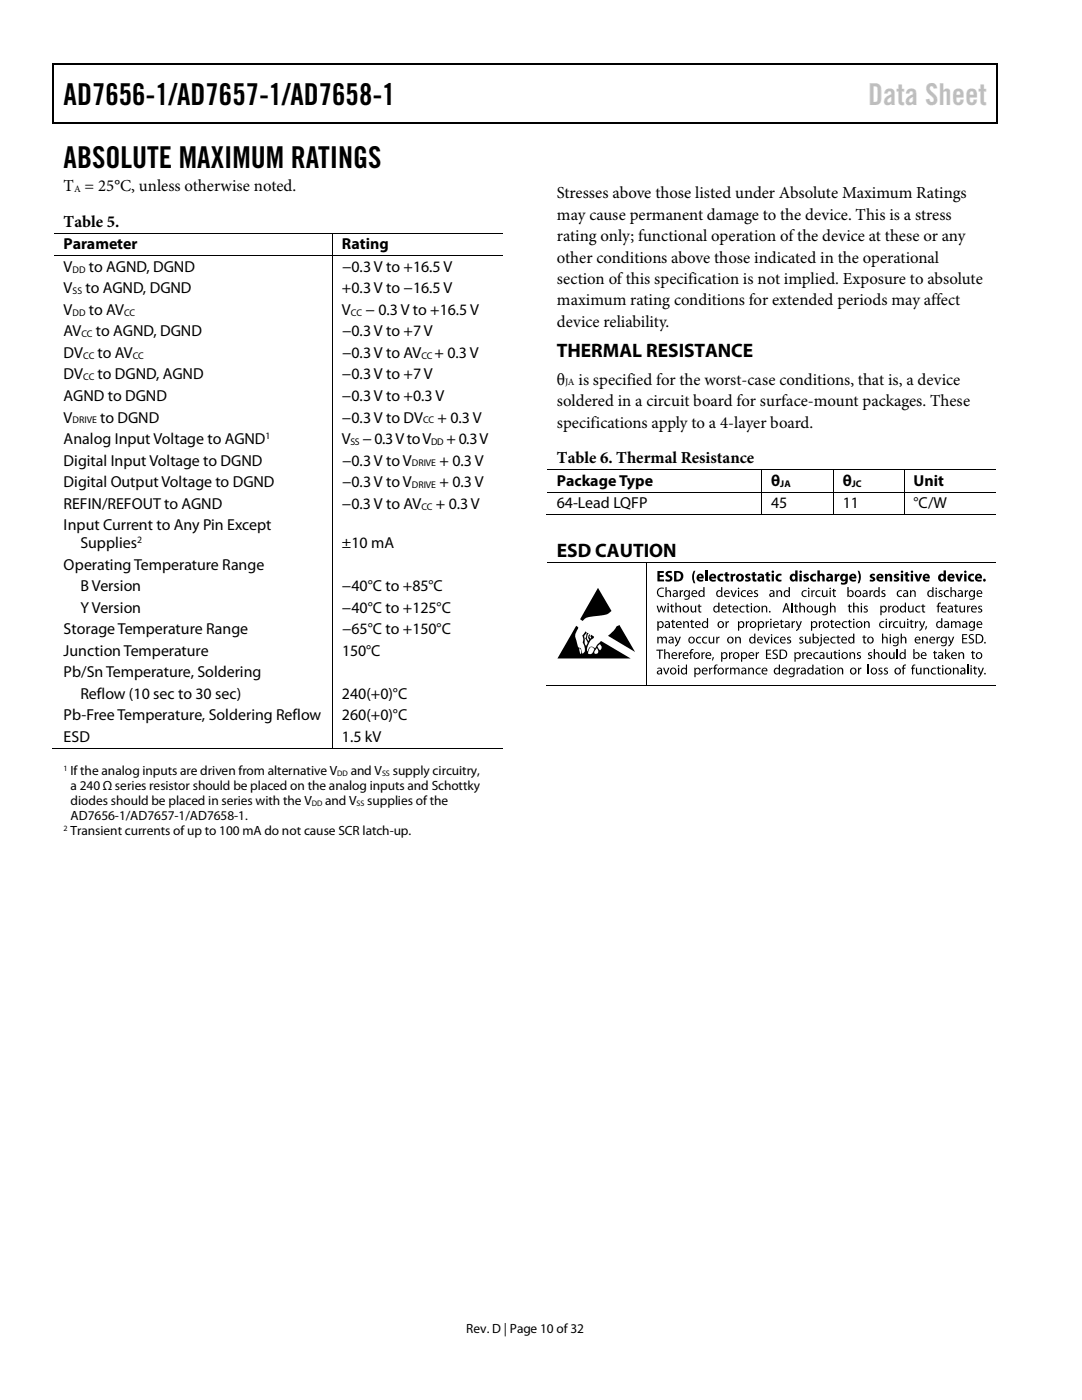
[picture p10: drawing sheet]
<svg xmlns="http://www.w3.org/2000/svg" width="216mm" height="279mm" viewBox="0 0 216 279" stroke-linecap="round" stroke-linejoin="round" font-family="sans-serif">
<defs><g id="words">
<g font-size="6">
<text x="12.7" y="20.9">AD7656-1/AD7657-1/AD7658-1</text>
<text x="12.7" y="33.6">ABSOLUTE MAXIMUM RATINGS</text>
</g>
<text font-size="6" fill="#c1c1c1" x="173.2" y="20.9">Data Sheet</text>
<g font-size="3.9">
<text x="111.1" y="71.3">THERMAL RESISTANCE</text>
<text x="111.1" y="111.3">ESD CAUTION</text>
</g>
<g font-size="3.3">
<text x="12.7" y="38.1">T = 25°C, unless otherwise noted.</text>
<text x="111.1" y="39.5">Stresses above those listed under Absolute Maximum Ratings</text>
<text x="12.7" y="45.2">Table 5.</text>
<text x="111.1" y="43.8">may cause permanent damage to the device. This is a stress</text>
<text x="111.1" y="48.1">rating only; functional operation of the device at these or any</text>
<text x="111.1" y="52.4">other conditions above those indicated in the operational</text>
<text x="111.1" y="56.7">section of this specification is not implied. Exposure to absolute</text>
<text x="111.1" y="61">maximum rating conditions for extended periods may affect</text>
<text x="111.1" y="65.2">device reliability.</text>
<text x="111.1" y="76.8">θ</text>
<text x="115.4" y="76.8">is specified for the worst-case conditions, that is, a device</text>
<text x="111.1" y="81.1">soldered in a circuit board for surface-mount packages. These</text>
<text x="111.1" y="85.3">specifications apply to a 4-layer board.</text>
<text x="111.1" y="92.4">Table 6. Thermal Resistance</text>
</g>
<g font-size="3.2">
<text x="12.7" y="49.8">Parameter</text>
<text x="68.2" y="49.8">Rating</text>
<text x="12.7" y="54.3">V</text>
<text x="12.7" y="58.5">V</text>
<text x="17.1" y="58.5">to AGND, DGND</text>
<text x="17.7" y="54.3">to AGND, DGND</text>
<text x="68.2" y="58.5">+0.3 V to −16.5 V</text>
<text x="68.2" y="54.3">−0.3 V to +16.5 V</text>
<text x="12.7" y="62.9">V</text>
<text x="17.7" y="62.9">to AV</text>
<text x="68.2" y="62.9">V</text>
<text x="72.9" y="62.9">− 0.3 V to +16.5 V</text>
<text x="12.7" y="67.1">AV</text>
<text x="12.7" y="71.5">DV</text>
<text x="19.1" y="67.1">to AGND, DGND</text>
<text x="19.5" y="71.5">to AV</text>
<text x="68.2" y="67.1">−0.3 V to +7 V</text>
<text x="68.2" y="71.5">−0.3 V to AV</text>
<text x="86.7" y="71.5">+ 0.3 V</text>
<text x="12.7" y="75.7">DV</text>
<text x="19.5" y="75.7">to DGND, AGND</text>
<text x="68.2" y="75.7">−0.3 V to +7 V</text>
<text x="12.7" y="80.1">AGND to DGND</text>
<text x="68.2" y="80.1">−0.3 V to +0.3 V</text>
<text x="12.7" y="84.3">V</text>
<text x="12.7" y="88.6">Analog Input Voltage to AGND</text>
<text x="20" y="84.3">to DGND</text>
<text x="68.2" y="88.6">V</text>
<text x="68.2" y="84.3">−0.3 V to DV</text>
<text x="72.3" y="88.6">− 0.3 V to V</text>
<text x="87.3" y="84.3">+ 0.3 V</text>
<text x="89.1" y="88.6">+ 0.3 V</text>
<text x="12.7" y="92.9">Digital Input Voltage to DGND</text>
<text x="68.2" y="92.9">−0.3 V to V</text>
<text x="87.7" y="92.9">+ 0.3 V</text>
<text x="12.7" y="97.2">Digital Output Voltage to DGND</text>
<text x="12.7" y="101.5">REFIN/REFOUT to AGND</text>
<text x="68.2" y="101.5">−0.3 V to AV</text>
<text x="68.2" y="97.2">−0.3 V to V</text>
<text x="87" y="101.5">+ 0.3 V</text>
<text x="87.7" y="97.2">+ 0.3 V</text>
<text x="111.1" y="97">Package Type</text>
<text x="111.1" y="101.5">64-Lead LQFP</text>
<text x="153.9" y="97">θ</text>
<text x="153.9" y="101.5">45</text>
<text x="168.1" y="97">θ</text>
<text x="168.2" y="101.5">11</text>
<text x="182.3" y="97">Unit</text>
<text x="182.3" y="101.5">°C/W</text>
<text x="12.7" y="105.8">Input Current to Any Pin Except</text>
<text x="12.7" y="113.7">Operating Temperature Range</text>
<text x="16" y="109.4">Supplies</text>
<text x="68.2" y="109.4">±10 mA</text>
<text x="16" y="118">B Version</text>
<text x="68.2" y="118">−40°C to +85°C</text>
<text x="16" y="122.3">Y Version</text>
<text x="68.2" y="122.3">−40°C to +125°C</text>
<text x="12.7" y="126.6">Storage Temperature Range</text>
<text x="12.7" y="130.9">Junction Temperature</text>
<text x="68.2" y="126.6">−65°C to +150°C</text>
<text x="68.2" y="130.9">150°C</text>
<text x="12.7" y="135.2">Pb/SnTemperature, Soldering</text>
<text x="12.7" y="143.8">Pb-Free Temperature, Soldering Reflow</text>
<text x="16" y="139.5">Reflow (10 sec to 30 sec)</text>
<text x="68.2" y="143.8">260(+0)°C</text>
<text x="68.2" y="139.5">240(+0)°C</text>
<text x="12.7" y="148.1">ESD</text>
<text x="68.2" y="148.1">1.5 kV</text>
</g>
<g font-size="2.7">
<text x="14.1" y="154.7">If the analog inputs are driven from alternative V</text>
<text x="70" y="154.7">and V</text>
<text x="78.4" y="154.7">supply circuitry,</text>
<text x="14.1" y="157.7">a 240 Ω series resistor should be placed on the analog inputs and Schottky</text>
<text x="14.1" y="160.7">diodes should be placed in series with the V</text>
<text x="64.9" y="160.7">and V</text>
<text x="73.3" y="160.7">supplies of the</text>
<text x="14.1" y="166.7">Transient currents of up to 100 mA do not cause SCR latch-up.</text>
<text x="14.1" y="163.7">AD7656-1/AD7657-1/AD7658-1.</text>
<text x="93" y="266">Rev. D | Page 10 of32</text>
</g>
<g font-size="1.9">
<text x="14.8" y="38.3">A</text>
<text x="14.5" y="54.4">DD</text>
<text x="14.5" y="58.7">SS</text>
<text x="14.5" y="63">DD</text>
<text x="24.8" y="63">CC</text>
<text x="70" y="63">CC</text>
<text x="16.3" y="67.3">CC</text>
<text x="16.6" y="71.6">CC</text>
<text x="26.5" y="71.6">CC</text>
<text x="84.1" y="71.6">CC</text>
<text x="16.6" y="75.9">CC</text>
<text x="112.8" y="76.9">JA</text>
<text x="14.5" y="84.5">DRIVE</text>
<text x="53" y="87.6">1</text>
<text x="69.9" y="88.8">SS</text>
<text x="84.4" y="84.5">CC</text>
<text x="86" y="88.8">DD</text>
<text x="82.2" y="93.1">DRIVE</text>
<text x="82.2" y="97.4">DRIVE</text>
<text x="84.1" y="101.7">CC</text>
<text x="155.7" y="97.2">JA</text>
<text x="170" y="97.2">JC</text>
<text x="27.3" y="108.4">2</text>
</g>
<g font-size="1.6">
<text x="12.7" y="153.8">1</text>
<text x="67.3" y="154.9">DD</text>
<text x="76.2" y="154.9">SS</text>
<text x="62.2" y="160.9">DD</text>
<text x="71.2" y="160.9">SS</text>
<text x="12.7" y="165.8">2</text>
</g>
</g></defs>
<g fill="#000">
<path d="M10.5 12.7h.3v1h-.3zM10.5 12.7h.3v.3h-.3zM133.3 12.7h.3v.3h-.3zM198.8 12.7h.2v1h-.2zM198.8 12.7h.2v.3h-.2zM10.5 24.4h.3v.2h-.3zM133.1 24.4h.2v.2h-.2zM198.8 24.4h.2v.2h-.2zM66.3 46.4h.1v.2h-.1zM66.3 51h.1v.1h-.1zM151.9 93.6h.2v.2h-.2zM151.9 98.2h.2v.1h-.2z"/>
<path d="M166.2 93.6h.2v.2h-.2zM166.2 98.2h.2v.1h-.2zM180.3 93.6h.2v.2h-.2zM180.3 98.2h.2v.1h-.2zM128.8 112.3h.2v.1h-.2zM131.2 114h1.3v.3h-.9v.5h.8v.4h-.8v.4h.9v.4h-1.3zM131.3 117.5l.7-.2h.5l-.1 .2a.76 .76 0 0 0-1.1 .7 .76 .76 0 0 0 1.1 .7l.1 .2a.97 .97 0 0 1-1.3-.3 .97 .97 0 0 1 .1-1.3zM132.8 117.2h.2v.8l.4-.2 .4 .2 .1 1.1h-.2l-.1-.9-.2-.2-.4 .3v.8h-.2zM133 114.1l.6-.2 .5 .1-.1 .4h-.7v.1l.1 .2a.72 .72 0 0 1 .8 .9 .72 .72 0 0 1-1.1 .5l-.3-.2v-.3l.7 .1 .2-.2-.1-.2a.69 .69 0 0 1-.7-.4 .69 .69 0 0 1 .1-.8zM135.6 117.8h.2v.3l.5-.3v.2l-.2 .1-.2 .2v.8h-.3zM138.4 113.9h.4a2.72 2.72 0 0 0 0 2.5 .71 .71 0 0 1-.7-.8v-.9zM140.7 113.8h.5v2.2h-.5z"/>
<path d="M143.3 114.7l.9-.2 .1 .1v.3a.44 .44 0 0 0-.7 .4 .44 .44 0 0 0 .7 .3v.4a.82 .82 0 0 1-1-.2 .82 .82 0 0 1 0-1.1zM144.7 114.3l.5-.2v.4h.3v.4h-.3v.7l.3 .1v.3h-.5l-.2-.2-.1-.9h-.2v-.4h.2zM145.8 114.5h.4v.3l.3-.3h.2v.4l-.3 .1-.1 .2v.8h-.5zM145.8 117.8h.2l.4 1.1 .4-1.1h.2l-.5 1.3h-.2zM148.8 114.6l.5-.1 .4 .1-.1 .3h-.4v.1a.56 .56 0 0 1 .6 .7 .56 .56 0 0 1-.9 .4l-.3-.1 .1-.4 .4 .1 .2-.1-.4-.3a.43 .43 0 0 1-.1-.7zM148 118l.5-.2h.4l-.1 .2a.51 .51 0 0 0-.7 .5 .51 .51 0 0 0 .7 .4l.1 .2a.71 .71 0 0 1-1-.2 .71 .71 0 0 1 .1-.9zM150.5 118l.4-.2 .3 .1v.1h-.5v.3l.2 .1a.4 .4 0 0 1 .4 .3 .4 .4 0 0 1-.2 .4h-.7l.1-.2h.5v-.3l-.2-.1a.4 .4 0 0 1-.3-.5zM150.1 114.3l.5-.2v.4h.3v.4h-.3l.1 .7 .2 .1v.3h-.5l-.2-.2-.1-.9h-.2v-.4h.2zM151.9 102.6h.2v.2h-.2zM152.9 114.3l.5-.2v.4h.3v.4h-.3v.7l.3 .1v.3h-.5l-.2-.2-.1-.9h-.2v-.4h.2zM154.9 117.8h.2v.2l.1-.1a.49 .49 0 0 1 .8 .1l.1 1.1h-.3v-.9l-.3-.2-.3 .2v.9h-.3zM155 114.7l.8-.2 .2 .1-.1 .3a.45 .45 0 0 0-.7 .4 .45 .45 0 0 0 .7 .3l.1 .4a.82 .82 0 0 1-1.1-.2 .82 .82 0 0 1 .1-1.1z"/>
<path d="M160.5 114.6l.4-.1 .5 .1-.1 .3h-.5v.1a.56 .56 0 0 1 .6 .7 .56 .56 0 0 1-.8 .4l-.3-.1 .1-.4 .4 .1 .2-.1-.5-.3a.43 .43 0 0 1 0-.7zM160.1 118l.5-.2h.4l-.1 .2a.51 .51 0 0 0-.7 .5 .51 .51 0 0 0 .7 .4l.1 .2a.7 .7 0 0 1-1-.2 .7 .7 0 0 1 .1-.9zM161.9 117.8h.2v.3l.5-.3v.2l-.3 .1-.2 .2v.8h-.2zM161.8 114.7l.9-.2 .2 .1-.1 .3a.45 .45 0 0 0-.7 .4 .45 .45 0 0 0 .7 .3l.1 .4a.82 .82 0 0 1-1.1-.2 .82 .82 0 0 1 0-1.1zM163.1 113.8h.5v.9a.55 .55 0 0 1 .7-.2 .55 .55 0 0 1 .3 .7v.8h-.5v-1l-.3-.1-.2 .2v.9h-.5zM162.9 118l.5-.2h.3v.2a.51 .51 0 0 0-.8 .5 .51 .51 0 0 0 .8 .4v.2a.7 .7 0 0 1-.9-.2 .7 .7 0 0 1 .1-.9zM164 117.8h.2l.1 1 .2 .2 .4-.3v-.9h.2v1.3h-.2v-.2l-.1 .1a.47 .47 0 0 1-.7-.1zM166.2 102.6h.2v.2h-.2zM166.2 117.6l.3-.1v.3h.3v.2h-.3v.9l.3 .1v.1h-.4l-.1-.2-.1-.9h-.2v-.2h.2zM166.6 114.5h.4v.3l.2-.3h.3v.4l-.3 .1-.2 .2v.8h-.4zM171.1 113.9a.71 .71 0 0 1 .6 .8v.9a.71 .71 0 0 1-.6 .8 2.72 2.72 0 0 0 0-2.5zM173.5 117.8h.2v.3l.5-.3v.2l-.3 .1-.1 .2-.1 .8h-.2z"/>
<path d="M173.7 114.6l.5-.1 .4 .1-.1 .3h-.5v.1a.53 .53 0 0 1 .7 .6 .53 .53 0 0 1-.7 .5l-.5-.1 .1-.4 .4 .1 .2-.1-.5-.3a.42 .42 0 0 1 0-.7zM175.9 118l.4-.2 .4 .1-.1 .1h-.4v.3l.2 .1a.41 .41 0 0 1 .3 .3 .41 .41 0 0 1-.2 .4h-.7l.1-.2h.5v-.3l-.2-.1a.39 .39 0 0 1-.3-.5zM176.6 114.5h.4v.2l.1-.1a.55 .55 0 0 1 .7 0 .55 .55 0 0 1 .2 .6v.8h-.5v-1l-.2-.1-.2 .2v.9h-.5zM178.5 114.6l.5-.1 .4 .1-.1 .3h-.5l.1 .1a.53 .53 0 0 1 .6 .6 .53 .53 0 0 1-.7 .5l-.5-.1 .1-.4 .4 .1 .2-.1-.5-.3a.42 .42 0 0 1 0-.7zM179.1 118l.6-.2h.3l-.1 .2a.51 .51 0 0 0-.7 .5 .51 .51 0 0 0 .7 .4l.1 .2a.7 .7 0 0 1-.9-.2 .7 .7 0 0 1 0-.9zM180.3 102.6h.2v.2h-.2zM180.7 114.3l.4-.2v.4h.4v.4h-.4l.1 .7 .2 .1v.3h-.5l-.2-.2v-.9h-.2v-.4h.2zM181.6 117.8h.2v.2l.1-.1a.48 .48 0 0 1 .7 .1l.1 1.1h-.2v-.9l-.3-.2-.4 .3v.8h-.2zM182.4 114.5h.5l.3 1.1 .3-1.1h.5l-.6 1.5h-.4zM187.3 118l.4-.2 .4 .1-.1 .1h-.4v.3l.2 .1a.41 .41 0 0 1 .3 .3 .41 .41 0 0 1-.2 .4h-.7l.1-.2h.5v-.3l-.2-.1a.39 .39 0 0 1-.3-.5zM188.5 118l.5-.2h.4l-.1 .2a.51 .51 0 0 0-.7 .5 .51 .51 0 0 0 .7 .4l.1 .2a.71 .71 0 0 1-1-.2 .71 .71 0 0 1 .1-.9zM189.7 117.2h.2v.8l.4-.2 .4 .2 .1 1.1h-.3v-.9l-.3-.2-.3 .3v.8h-.2z"/>
<path d="M190.6 114.5h.5l.3 1.1 .3-1.1h.5l-.6 1.5h-.5zM192.5 117.8h.2v.3l.5-.3v.2l-.4 .3v.8h-.3zM193.4 114.7l.2-.1 .6-.1 .2 .1-.1 .3a.44 .44 0 0 0-.7 .4 .44 .44 0 0 0 .7 .3l.1 .4a.82 .82 0 0 1-1.1-.2 .82 .82 0 0 1 .1-1.1zM119.3 117.4l2.7 4.5-.2 .2a3.7 3.7 0 0 1-2.7 .8l-.7 .1a2.23 2.23 0 0 0-2.1 .9l-.5-.3zM123 125.1l.6-.4 3.1 5.4-5.4-3.2 1.1-1zM128.8 136.7h.2v.2h-.2zM131.2 127.1h.2v.2l.2-.2h.4l.2 .2 .3-.2h.3l.3 .5v.8h-.3v-1l-.3-.2-.3 .3v.9h-.2v-1l-.3-.2-.3 .3v.9h-.2zM131 120.9h.3l.3 1.1 .3-1.1h.2l.3 1.1 .3-1.1h.3l-.5 1.3h-.2l-.3-1.1-.4 1.1h-.2zM131 129.6h1.3v.3h-.5v1.6h-.3v-1.6h-.5zM132.5 129.5h.3v.9l.4-.3 .4 .3 .1 1.1h-.3v-1l-.3-.2-.3 .3v.9h-.3zM132.3 133.3h.3l.3 1.1 .4-1.1h.3l-.5 1.3h-.3zM133.9 120.7l.2-.1v.3h.4v.2h-.4l.1 .9h.3l-.1 .2h-.3l-.2-.2v-.9h-.2v-.2h.2z"/>
<path d="M134.1 123.7h.3v.3h.3v.2h-.3v.9h.3l-.1 .2h-.3l-.2-.2v-.9h-.2v-.2h.2zM134.8 120.3h.2v.8l.4-.2 .4 .2 .1 1.1h-.3v-.9l-.3-.2-.3 .3v.8h-.2zM134.6 127.1h.3l.3 1 .4-1h.3l-.7 1.6-.5 .3v-.2l.4-.4zM135.4 130.2h.2v.2l.5-.3v.3h-.2l-.2 .3v.8h-.3zM136.3 124h.2l.1 .2v-.1a.49 .49 0 0 1 .8 .1l.1 1.1h-.3v-.9l-.3-.2-.3 .2v.9h-.3zM137.9 129.6h.5v.2h-.3l-.1 .1v.3h.3v.2h-.3v1.1h-.3v-1.1h-.2v-.2h.2zM137.9 123.7h.2v.3h.4v.2h-.4l.1 .9h.3v.2l-.2 .1a.35 .35 0 0 1-.4-.5v-.7h-.2v-.2h.2zM137.8 120.9h.2l.1 1 .2 .1 .4-.2v-.9h.2v1.3h-.2v-.2l-.1 .1a.47 .47 0 0 1-.7-.1zM139.4 120.7l.2-.1v.3h.4v.2h-.4v.9h.3l.1 .2h-.4l-.2-.2v-.9h-.2zM139 127.3l.6-.2h.3l-.1 .2a.51 .51 0 0 0-.7 .5 .51 .51 0 0 0 .8 .4v.2a.7 .7 0 0 1-.9-.2 .7 .7 0 0 1 0-.9zM140 130.2h.2v.2l.4-.3v.3l-.4 .3v.8h-.2zM140.3 127.3l.5-.2h.3v.2a.51 .51 0 0 0-.8 .4 .51 .51 0 0 0 .8 .5v.2a.71 .71 0 0 1-.9-.2 .71 .71 0 0 1 .1-.9z"/>
<path d="M141.5 133.3h.2v.2l.5-.3v.3h-.3l-.2 .3v.8h-.2zM142.2 131.2h.3l-.3 .6h-.2zM142.7 132.7h.5v.1l-.4 .1v.1l-.1 .3h.4v.1h-.3v1.2h-.3v-1.2h-.2v-.1h.2zM141.4 127.1h.2l.1 .9 .2 .2 .4-.2v-.9h.2v1.3h-.2v-.2l-.1 .1a.47 .47 0 0 1-.7-.1zM142.9 127.1h.2v.3l.5-.3v.2h-.3l-.1 .3v.8h-.3zM144.8 133.3h.2v.2l.2-.2 .2-.1v.3h-.2l-.2 .3v.8h-.2zM144.8 124h.2v.3l.4-.3v.2h-.2l-.2 .3v.8h-.2zM145.4 130.2h.3v.2l.4-.3v.3l-.4 .3v.8h-.2zM145.4 120.7l.2-.1v.3h.4v.2h-.4l.1 .9h.3v.2l-.2 .1a.35 .35 0 0 1-.4-.5v-.7h-.2v-.2h.2zM145.7 133.3h.2v.2l.2-.2h.4l.2 .2 .3-.2h.3l.3 .5v.8h-.3v-1l-.2-.2-.3 .2-.1 1h-.2v-1l-.3-.2-.3 .3v.9h-.2zM146.7 127.1h.2v.2l.1-.1a.5 .5 0 0 1 .8 .1v1.1h-.2v-.9l-.3-.3-.4 .3v.9h-.2zM147.7 121.1l.5-.2h.4l-.1 .2a.51 .51 0 0 0-.7 .5 .51 .51 0 0 0 .7 .4l.1 .2a.7 .7 0 0 1-.9-.2 .7 .7 0 0 1 0-.9z"/>
<path d="M148.8 124h.2v.3l.3-.3h.2v.2h-.2l-.2 .3v.8h-.3zM149 120.7l.2-.1v.3h.3v.2h-.3v.9h.3l-.1 .2h-.2l-.2-.2v-.9h-.3v-.2h.3zM149.3 133.3h.2v.2l.1-.1a.49 .49 0 0 1 .8 0v1.2h-.2v-1l-.3-.2-.3 .3-.1 .9h-.2zM150.8 130.2h.2v.2l.5-.3v.3h-.3l-.2 .3v.8h-.2zM150.9 133.4l.6-.2 .3 .1-.1 .2a.51 .51 0 0 0-.7 .4 .51 .51 0 0 0 .7 .5l.1 .1a.7 .7 0 0 1-.9-.1 .7 .7 0 0 1 0-1zM152 120.9h.2v.2l.1-.1a.48 .48 0 0 1 .7 .1l.1 1.1h-.2l-.1-.9-.2-.2-.4 .3v.8h-.2zM152.4 127.1h.2l.4 1.1 .4-1.1h.2l-.5 1.3h-.2zM152.8 124h.2v.3l.4-.3v.2h-.2l-.2 .3v.8h-.2zM153.5 122h.2v.2h-.2zM152.8 129.6h1v.2h-.7v.6h.7v.2h-.7v.7h.8v.2h-1.1zM154.2 129.9a.8 .8 0 0 1 1-.2l-.1 .2h-.6a.27 .27 0 0 0-.1 .2 .27 .27 0 0 0 .1 .3 .64 .64 0 0 1 .7 .8 .64 .64 0 0 1-1.1 .2l.1-.2a.39 .39 0 0 0 .6 .1 .39 .39 0 0 0-.2-.6 .54 .54 0 0 1-.4-.8zM154.6 127.3l.5-.2h.3v.2a.51 .51 0 0 0-.8 .4 .51 .51 0 0 0 .8 .5v.2a.7 .7 0 0 1-.9-.2 .7 .7 0 0 1 .1-.9z"/>
<path d="M155.8 123.7h.2v.3h.4v.2h-.4l.1 .9h.2v.2h-.3l-.2-.2v-.9h-.2v-.2h.2zM157.1 127.2l.4-.1h.3v.2h-.5v.2l.2 .1a.4 .4 0 0 1 .4 .4 .4 .4 0 0 1-.3 .4l-.6-.1 .1-.1h.5v-.3l-.2-.1a.4 .4 0 0 1-.3-.6zM157.9 120.3h.3v1.9h-.3zM158 124h.2v.3l.4-.3v.2h-.2l-.2 .3v.8h-.2zM158.7 120.7l.2-.1v.3h.3v.2h-.3v.9h.3v.2h-.3l-.2-.2v-.9h-.3v-.2h.3zM158.9 133.3h.2l.1 .2 .2-.2 .2-.1v.3h-.2l-.2 .3v.8h-.2zM158.8 124h.2l.4 1.1 .4-1.1h.2l-.7 1.6-.4 .3-.1-.2a.45 .45 0 0 0 .5-.5zM159.5 120.3h.3v.8l.4-.2 .4 .2v1.1h-.2v-.9l-.3-.2-.3 .2v.9h-.3zM159.5 127.2l.4-.1h.4l-.1 .2h-.4v.2l.2 .1a.41 .41 0 0 1 .3 .4 .41 .41 0 0 1-.2 .4l-.6-.1v-.1h.5v-.3l-.2-.1a.4 .4 0 0 1-.3-.6zM160.1 130.2h.2v.2l.4-.3v.3h-.2l-.2 .3v.8h-.2zM160.6 127.1h.3v.9l.3 .2 .3-.2v-.9h.3v1.3h-.3v-.2l-.1 .1a.47 .47 0 0 1-.7-.1zM162.4 130.3l.6-.2 .3 .1-.1 .2a.51 .51 0 0 0-.7 .5 .51 .51 0 0 0 .8 .4v.2a.71 .71 0 0 1-.9-.2 .71 .71 0 0 1 0-1z"/>
<path d="M163.4 124h.2v.3l.4-.3v.2h-.2l-.2 .3v.8h-.2zM162.5 120.9h.3v1l.3 .1 .3-.2v-.9h.3v1.3h-.2l-.1-.2-.1 .1a.47 .47 0 0 1-.7-.1zM164.1 133h.2v.3h.4v.1h-.4l.1 1h.3l-.1 .2h-.3l-.2-.2v-1h-.2v-.1h.2zM165.6 120.3h.2v.8l.5-.2 .4 .2v1.1h-.2v-.9l-.3-.2-.3 .3-.1 .8h-.2zM164.9 130.2h.2l.1 .9 .2 .2 .4-.2v-.9h.2v1.3h-.2v-.2l-.1 .1a.47 .47 0 0 1-.7-.1zM165.8 123.7h.3v.3h.3v.2h-.3v.9h.3v.2l-.2 .1a.35 .35 0 0 1-.4-.5v-.7h-.2v-.2h.2zM165.9 127.3l.5-.2h.3v.2a.51 .51 0 0 0-.8 .5 .51 .51 0 0 0 .8 .4v.2a.71 .71 0 0 1-.9-.2 .71 .71 0 0 1 .1-.9zM166.5 129.9h.2v.3h.4v.2h-.4l.1 .9h.2l.1 .2h-.4l-.2-.2v-.9h-.2zM167.1 133.3h.2v.2l.1-.1a.5 .5 0 0 1 .8 0l.1 1.2h-.3v-1l-.3-.2-.3 .3v.9h-.3zM167.1 126.8h.2v.3h.4v.2h-.4l.1 .9h.3l-.1 .2h-.3l-.2-.2v-.9h-.2v-.2h.2zM168.2 124.2l.5-.2h.3v.2a.51 .51 0 0 0-.8 .5 .51 .51 0 0 0 .8 .4v.2a.7 .7 0 0 1-.9-.2 .7 .7 0 0 1 .1-.9zM169.5 130.2h.2v.2l.1-.1a.48 .48 0 0 1 .8 .1v1.1h-.2v-1l-.3-.2-.3 .3-.1 .9h-.2z"/>
<path d="M169.4 120.7l.2-.1v.3h.4v.2h-.4v.9h.3v.2h-.3l-.2-.2v-.9h-.2zM169.4 123.7h.2v.3h.4v.2h-.4l.1 .9h.2v.2h-.3l-.2-.2v-.9h-.2v-.2h.2zM170.2 120.3h.3v.8l.4-.2 .4 .2 .1 1.1h-.3v-.9l-.3-.2-.3 .2v.9h-.3zM171 130.3l.4-.2 .4 .1-.1 .2h-.4v.2l.2 .1a.4 .4 0 0 1 .3 .4 .4 .4 0 0 1-.2 .4l-.7-.1 .1-.1h.3l.3-.1-.6-.5zM171.2 133.3h.2v.2l.5-.3v.3h-.3l-.1 .3-.1 .8h-.2zM172.4 121.1l.4-.2 .3 .1v.1h-.5v.3h.2a.41 .41 0 0 1 .4 .4 .41 .41 0 0 1-.3 .4h-.6l.1-.2h.5v-.3l-.2-.1a.4 .4 0 0 1-.3-.5zM172.4 124h.2v.2l.1-.1a.5 .5 0 0 1 .8 .1v1.1h-.2v-.9l-.3-.2-.4 .3v.8h-.2zM172.3 126.8h.2v.3h.4v.2h-.4l.1 .9h.2v.2h-.3l-.2-.2v-.9h-.2v-.2h.2zM173.2 132.6h.2v2h-.2zM173.3 130.3l.4-.2 .3 .1-.1 .2h-.4v.2l.2 .1a.4 .4 0 0 1 .3 .4 .4 .4 0 0 1-.2 .4l-.6-.1v-.1h.3l.3-.1-.6-.5zM174.3 129.5h.3v.9l.4-.3 .4 .3 .1 1.1h-.3v-1l-.3-.2-.3 .3v.9h-.3zM175.3 133.4l.4-.2 .4 .1-.1 .2h-.4v.2l.2 .1a.4 .4 0 0 1 .3 .3 .4 .4 0 0 1-.2 .5l-.7-.1 .1-.1h.5v-.3l-.2-.1a.4 .4 0 0 1-.3-.6z"/>
<path d="M176 126.4h.2v.9l.5-.2 .4 .2v1.1h-.2v-.9l-.3-.3-.3 .3-.1 .9h-.2zM176.4 133.4l.4-.2 .4 .1-.1 .2h-.4v.2l.2 .1a.41 .41 0 0 1 .3 .4 .41 .41 0 0 1-.2 .4l-.7-.1 .1-.1h.5v-.3l-.2-.1a.4 .4 0 0 1-.3-.6zM175.6 124.2l.5-.2h.3v.2a.51 .51 0 0 0-.7 .5 .51 .51 0 0 0 .7 .4v.2a.7 .7 0 0 1-.9-.2 .7 .7 0 0 1 .1-.9zM177.2 120.9h.2l.1 .3 .4-.3v.2h-.2l-.2 .4v.7h-.3zM177.4 124h.2v.3l.2-.3h.2v.2h-.2l-.2 .3v.8h-.2zM177.4 130.2h.2l.1 .9 .2 .2 .4-.2v-.9h.2v1.3h-.2v-.2l-.1 .1a.47 .47 0 0 1-.8-.1zM178.9 129.5h.3v2h-.3zM178.4 124.2l.5-.2h.3v.2a.51 .51 0 0 0-.8 .5 .51 .51 0 0 0 .8 .4v.2a.7 .7 0 0 1-.9-.2 .7 .7 0 0 1 .1-.9zM179.7 126.4h.3v.9l.4-.2 .4 .2 .1 1.1h-.3v-.9l-.3-.3-.3 .3v.9h-.3zM180.3 132.7h.5v.1l-.3 .1-.1 .1-.1 .3h.4v.1h-.4v1.2h-.2v-1.2h-.2v-.1h.2zM179.5 124h.2l.1 .9 .2 .2 .3-.2 .1-.9h.2v1.3h-.2v-.2l-.1 .1a.47 .47 0 0 1-.7-.1zM181.7 123.7h.2v.3h.4v.2h-.4l.1 .9h.3v.2h-.4l-.2-.2v-.9h-.2z"/>
<path d="M182.1 132.7h.6l-.1 .1-.3 .1-.1 .1v.3h.3v.1h-.3v1.2h-.2v-1.2h-.2v-.1h.2zM181.2 120.9h.2l.1 1 .2 .1 .4-.2v-.9h.2v1.3h-.2v-.2l-.1 .1a.46 .46 0 0 1-.7-.1zM182.6 124h.2v.3l.4-.3v.2h-.2l-.2 .3v.8h-.2zM183.4 124h.2l.4 1.1 .4-1.1h.2l-.7 1.6-.4 .3-.1-.2a.45 .45 0 0 0 .5-.5zM182.8 121.1l.5-.2h.4l-.1 .2a.51 .51 0 0 0-.8 .5 .51 .51 0 0 0 .8 .4l.1 .2a.71 .71 0 0 1-1-.2 .71 .71 0 0 1 .1-.9zM182.8 133.3h.2v.9l.3 .2 .3-.3v-.8h.3v1.3h-.2v-.2l-.1 .1a.46 .46 0 0 1-.8-.1zM184 127.1h.2v.2l.1-.1a.49 .49 0 0 1 .7 .1l.1 1.1h-.2l-.1-.9-.2-.3-.4 .3v.9h-.2zM184 120.7l.3-.1v.3h.3v.2h-.3v.9h.3v.2l-.2 .1a.35 .35 0 0 1-.4-.5v-.7h-.2v-.2h.2zM184.3 133.3h.2v.2l.1-.1a.48 .48 0 0 1 .7 0l.1 1.2h-.2l-.1-1-.2-.2-.4 .3v.9h-.2zM184.7 125h.3l-.3 .6-.1 .1zM186.4 129.9h.2v.3h.4v.2h-.4l.1 .9h.2l.1 .2h-.4l-.2-.2v-.9h-.2zM185.9 133.4l.5-.2 .4 .1-.1 .2a.51 .51 0 0 0-.8 .5 .51 .51 0 0 0 .8 .4l.1 .1a.71 .71 0 0 1-1-.1 .71 .71 0 0 1 .1-1z"/>
<path d="M186.9 127.1h.2v.3l.5-.3v.2h-.3l-.1 .3-.1 .8h-.2zM187.2 120.4l.6-.1-.1 .2h-.3v.1l-.1 .3h.3v.2h-.3v1.1h-.2v-1.1h-.2v-.2h.2zM187.1 133h.3v.3h.3v.1h-.3v1h.3v.2h-.2a.35 .35 0 0 1-.4-.4v-.8h-.2v-.1h.2zM188.6 129.5h.2v1.3l.5-.6h.3l-.5 .5 .6 .8h-.3l-.5-.6-.1 .1v.5h-.2zM189.1 127.1h.3l.4 1 .3-1h.3l-.5 1.3-.6 .6-.1-.2 .5-.4zM189.8 124h.2v.2l.2-.2h.4l.2 .2 .3-.2h.3l.3 .5v.8h-.3v-1l-.3-.1-.3 .2v.9h-.2v-1l-.3-.1-.3 .3v.8h-.2zM190.1 133.3h.3v.2l.1-.1a.48 .48 0 0 1 .7 0l.1 1.2h-.2l-.1-1-.3-.2-.3 .3v.9h-.3zM190.6 120.7l.2-.1v.3h.4v.2h-.4l.1 .9h.3v.2h-.4l-.2-.2v-.9h-.2v-.2h.2zM191.2 130.2h.2l.1 .2 .1-.1a.5 .5 0 0 1 .7 .1l.1 1.1h-.3v-1l-.3-.2-.3 .3v.9h-.3zM191.4 120.9h.3v1l.3 .1 .3-.2v-.9h.3v1.3h-.2l-.1-.2v.1a.47 .47 0 0 1-.8-.1zM192 126.6h1v.1h-.8v.7h.7v.1h-.7v.7h.8v.2h-1zM192.9 120.9h.3v.3l.4-.3v.2h-.2l-.2 .4v.7h-.2z"/>
<path d="M193 132.6h.3v2h-.3zM193.4 126.8a.77 .77 0 0 1 .9-.2l-.1 .2-.3-.1-.3 .2 .1 .4a.64 .64 0 0 1 .6 .8 .64 .64 0 0 1-1 .2v-.2a.39 .39 0 0 0 .7 .1 .39 .39 0 0 0-.2-.6 .53 .53 0 0 1-.4-.8zM194 129.9h.2v.3h.3v.2h-.3v.9h.3l-.1 .2h-.2l-.2-.2v-.9h-.3v-.2h.3zM194.4 133h.2v.3h.4v.1h-.4v1h.3v.2h-.3l-.2-.2v-1h-.2v-.1h.2zM195.2 121.1l.4-.2 .4 .1-.1 .1h-.4v.3h.2a.4 .4 0 0 1 .3 .4 .4 .4 0 0 1-.2 .4h-.7l.1-.2 .3 .1 .3-.2-.6-.5zM195.1 133.3h.2l.4 1 .4-1h.2l-.5 1.3-.6 .6-.1-.2 .5-.5zM196.4 128.1h.3v.3h-.3zM196.4 134.3h.3v.3h-.3zM66.3 149.3h.1v.1h-.1z"/>
<path d="M134.5 114a1.51 1.51 0 0 1 1.8 .6 1.24 1.24 0 0 1-1.7 1.5l-.1-.1zM135 114.3v1.4a.71 .71 0 0 0 .9-.7 .71 .71 0 0 0-.9-.7z"/>
<path d="M134.3 117.9l.1-.1a.57 .57 0 0 1 .8 .5l.1 .8h-.3v-.1a.43 .43 0 0 1-.6 .1 .43 .43 0 0 1 0-.7l.6-.1v-.2a.41 .41 0 0 0-.6 0zM134.5 118.6v.3h.3l.2-.1v-.3z"/>
<path d="M136.6 118a.52 .52 0 0 1 .8 0l.1-.2h.2l-.1 .4a1.65 1.65 0 0 1-.1 1.4l-.5 .1-.5-.1 .1-.2 .2 .1a.47 .47 0 0 0 .5-.1 .47 .47 0 0 0 .1-.5 .63 .63 0 0 1-.9 0 .63 .63 0 0 1 .1-.9zM136.8 118a.49 .49 0 0 0-.1 .6 .49 .49 0 0 0 .5 .3 .48 .48 0 0 0 .2-.6 .48 .48 0 0 0-.6-.3z"/>
<path d="M138.1 118a.57 .57 0 0 1 .7-.2 .57 .57 0 0 1 .3 .7h-.9l.2 .4h.6v.2a.73 .73 0 0 1-.9-.2 .73 .73 0 0 1 0-.9zM138.4 118l-.2 .3h.7l-.1-.3z"/>
<path d="M139.2 114.8a.72 .72 0 0 1 .9-.2 .72 .72 0 0 1 .3 .8h-1a.54 .54 0 0 0 .9 .2v.4a.86 .86 0 0 1-1.1-.1 .86 .86 0 0 1 0-1.1zM139.6 114.9l-.2 .2h.6l-.1-.2z"/>
<path d="M139.5 118l.4-.2 .4 .2v-.8h.3v1.9h-.2v-.2a.61 .61 0 0 1-.9 .1 .61 .61 0 0 1-.1-.8zM139.8 118a.5 .5 0 0 0-.2 .6 .5 .5 0 0 0 .5 .3l.2-.1a.49 .49 0 0 0 0-.5 .49 .49 0 0 0-.5-.3z"/>
<path d="M141.7 114.8a.72 .72 0 0 1 .9-.2 .72 .72 0 0 1 .3 .8h-1l.2 .3 .7-.1v.4a.86 .86 0 0 1-1.1-.1 .86 .86 0 0 1 0-1.1zM142.1 114.9l-.2 .2h.6l-.1-.2z"/>
<path d="M143.1 118l.4-.2 .4 .2v-.8h.2l.1 1.9h-.3v-.2a.61 .61 0 0 1-.8 .1 .61 .61 0 0 1-.2-.8zM143.3 118a.5 .5 0 0 0-.2 .6 .5 .5 0 0 0 .6 .3 .5 .5 0 0 0 .2-.6 .5 .5 0 0 0-.6-.3z"/>
<path d="M144.6 118a.57 .57 0 0 1 .7-.2 .57 .57 0 0 1 .3 .7h-.9l.2 .4h.6l.1 .2a.73 .73 0 0 1-1-.2 .73 .73 0 0 1 0-.9zM144.9 118l-.2 .3h.7l-.1-.3z"/>
<path d="M147.3 117.3h.2v.2h-.2zM147.3 117.8h.2v1.3h-.2z"/>
<path d="M146.8 115.3a.85 .85 0 0 1 1.7 0 .85 .85 0 0 1-1.7 0zM147.5 114.9l-.1 .2a.47 .47 0 0 0 .2 .6 .43 .43 0 0 0 .3-.5 .43 .43 0 0 0-.4-.3z"/>
<path d="M149.2 118a.57 .57 0 0 1 .7-.2 .57 .57 0 0 1 .3 .7h-.9l.2 .4h.6v.2a.73 .73 0 0 1-.9-.2 .73 .73 0 0 1 0-.9zM149.4 118l-.1 .3h.7l-.2-.3z"/>
<path d="M151.2 114.6l.4-.1a.65 .65 0 0 1 .9 .7v.8h-.4v-.1a.5 .5 0 0 1-.8 0 .5 .5 0 0 1 .1-.7l.6-.3-.3-.1-.4 .1zM151.6 115.4v.2l.2 .2 .2-.2v-.3z"/>
<path d="M154 113.9h.4v.4h-.4zM154 114.5h.4v1.5h-.4z"/>
<path d="M153.6 117.9l.4-.1 .5 .3 .1 1h-.3v-.1a.43 .43 0 0 1-.6 .1 .43 .43 0 0 1 0-.7l.6-.1v-.2a.42 .42 0 0 0-.7 0zM153.8 118.6v.3h.4l.1-.4z"/>
<path d="M156.5 118l.5-.2 .4 .2v-.8h.2v1.9h-.2v-.2a.61 .61 0 0 1-.9 .1 .61 .61 0 0 1-.1-.8zM156.8 118a.5 .5 0 0 0-.2 .6 .5 .5 0 0 0 .6 .3 .5 .5 0 0 0 .2-.6 .5 .5 0 0 0-.6-.3z"/>
<path d="M157.8 114.7l.5-.2 .4 .2v-.9h.4v2.2h-.4v-.2a.69 .69 0 0 1-1 .1 .69 .69 0 0 1-.1-.9zM158.2 114.9a.41 .41 0 0 0-.2 .5 .41 .41 0 0 0 .6 .2 .42 .42 0 0 0 .1-.5 .42 .42 0 0 0-.5-.2z"/>
<path d="M159.6 113.9h.3v.4h-.3zM159.5 114.5h.5v1.5h-.5z"/>
<path d="M161.2 117.4a.15 .15 0 0 1 .3 0 .15 .15 0 0 1-.3 0zM161.3 117.8h.2v1.3h-.2z"/>
<path d="M165.5 117.3h.3v.2h-.3zM165.5 117.8h.3v1.3h-.3z"/>
<path d="M164.9 114.6l.4-.1a.66 .66 0 0 1 .9 .7v.8h-.4v-.1a.52 .52 0 0 1-.9-.1 .52 .52 0 0 1 .5-.7l.3-.2-.3-.1-.4 .1zM165.3 115.4v.3l.2 .1 .2-.2v-.3z"/>
<path d="M169.1 117.2h.2v.8a.61 .61 0 0 1 .9-.1 .61 .61 0 0 1 .1 .9 .55 .55 0 0 1-.5 .4 .55 .55 0 0 1-.5-.3v.2h-.2zM169.4 118.1a.49 .49 0 0 0-.1 .6 .49 .49 0 0 0 .6 .2 .5 .5 0 0 0 .2-.6 .5 .5 0 0 0-.5-.3z"/>
<path d="M167.8 114.7a.58 .58 0 0 1 1 0v-.2h.4v.5a1.73 1.73 0 0 1-.3 1.5l-.6 .2-.5-.1 .1-.4 .2 .1a.41 .41 0 0 0 .5 0 .41 .41 0 0 0 .1-.5 .67 .67 0 0 1-.9 .1 .67 .67 0 0 1-.1-.9zM168.3 114.9l-.1 .1a.44 .44 0 0 0 .2 .7 .4 .4 0 0 0 .3-.5 .4 .4 0 0 0-.4-.3z"/>
<path d="M169.6 114.8a.71 .71 0 0 1 .9-.2 .71 .71 0 0 1 .4 .8h-1a.54 .54 0 0 0 .8 .2l.1 .4a.86 .86 0 0 1-1.1-.1 .86 .86 0 0 1-.1-1.1zM170 114.9l-.1 .2h.6l-.1-.2z"/>
<path d="M170.5 118.5a.7 .7 0 0 1 1.4 0 .7 .7 0 0 1-1.4 0zM171 118a.5 .5 0 0 0-.2 .7 .5 .5 0 0 0 .6 .2 .5 .5 0 0 0 .2-.6 .5 .5 0 0 0-.6-.3z"/>
<path d="M172.2 117.9l.4-.1 .5 .3v1h-.2v-.1a.43 .43 0 0 1-.7 .1 .43 .43 0 0 1 .1-.7l.6-.1v-.2a.4 .4 0 0 0-.7 0zM172.4 118.6v.3h.3l.2-.1v-.3z"/>
<path d="M175 114.8a.71 .71 0 0 1 .9-.2 .71 .71 0 0 1 .4 .8h-1a.54 .54 0 0 0 .8 .2l.1 .4a.86 .86 0 0 1-1.1-.1 .86 .86 0 0 1-.1-1.1zM175.4 114.9l-.1 .2h.6l-.1-.2z"/>
<path d="M174.5 118l.4-.2 .4 .2v-.8h.2v1.9h-.2v-.2a.61 .61 0 0 1-.8 .1 .61 .61 0 0 1-.2-.8zM174.7 118a.5 .5 0 0 0-.2 .6 .5 .5 0 0 0 .6 .3 .5 .5 0 0 0 .2-.6 .5 .5 0 0 0-.6-.3z"/>
<path d="M179.8 113.9h.4v.4h-.4zM179.7 114.5h.5v1.5h-.5z"/>
<path d="M180.3 117.9l.4-.1 .5 .3v1h-.2v-.1a.43 .43 0 0 1-.7 .1 .43 .43 0 0 1 .1-.7l.5-.1v-.2a.41 .41 0 0 0-.6 0zM180.5 118.6v.3h.3l.2-.2v-.2z"/>
<path d="M181.8 113.9h.4v.4h-.4zM181.7 114.5h.5v1.5h-.5z"/>
<path d="M184.3 114.8a.72 .72 0 0 1 .9-.2 .72 .72 0 0 1 .3 .8h-1a.54 .54 0 0 0 .9 .2l.1 .4a.86 .86 0 0 1-1.2-.1 .86 .86 0 0 1 0-1.1zM184.7 114.9l-.2 .2h.6l-.1-.2z"/>
<path d="M185.2 118l.4-.2 .4 .2v-.8h.3v1.9h-.2v-.2a.61 .61 0 0 1-.9 .1 .61 .61 0 0 1-.1-.8zM185.5 118a.5 .5 0 0 0-.2 .6 .5 .5 0 0 0 .5 .3 .5 .5 0 0 0 .2-.6 .5 .5 0 0 0-.5-.3z"/>
<path d="M186.7 117.3h.2v.2h-.2zM186.7 117.8h.2v1.3h-.2z"/>
<path d="M187.4 114.7l.5-.2 .4 .2v-.9h.4v2.2h-.4v-.2a.69 .69 0 0 1-.9 .1 .69 .69 0 0 1-.2-.9zM187.8 114.9l-.1 .2a.43 .43 0 0 0 .3 .6 .41 .41 0 0 0 .3-.5 .41 .41 0 0 0-.5-.3z"/>
<path d="M189.2 114.8a.71 .71 0 0 1 .9-.2 .71 .71 0 0 1 .4 .8h-1a.54 .54 0 0 0 .8 .2l.1 .4a.86 .86 0 0 1-1.1-.1 .86 .86 0 0 1-.1-1.1zM189.6 114.9l-.1 .2h.5l-.1-.2z"/>
<path d="M191.2 117.9l.4-.1 .5 .3 .1 1h-.3v-.1a.43 .43 0 0 1-.7 .1 .43 .43 0 0 1 .1-.7l.6-.1v-.2a.41 .41 0 0 0-.7 0zM191.4 118.6v.3h.4l.1-.2v-.2z"/>
<path d="M192.4 113.9h.4v.4h-.4zM192.4 114.5h.5v1.5h-.5z"/>
<path d="M193.5 118a.51 .51 0 0 1 .8 0v-.2h.2v.4a1.65 1.65 0 0 1-.2 1.4l-.4 .1-.5-.1 .1-.2 .6 .1 .2-.6a.63 .63 0 0 1-1 0 .63 .63 0 0 1 .2-.9zM193.7 118a.49 .49 0 0 0-.2 .6 .49 .49 0 0 0 .6 .3 .49 .49 0 0 0 .2-.6 .49 .49 0 0 0-.6-.3z"/>
<path d="M194.7 114.8a.72 .72 0 0 1 .9-.2 .72 .72 0 0 1 .3 .8h-.9l.2 .3 .6-.1 .1 .4a.86 .86 0 0 1-1.1-.1 .86 .86 0 0 1-.1-1.1zM195.1 114.9l-.1 .2h.5l-.1-.2z"/>
<path d="M195 118a.57 .57 0 0 1 .7-.2 .57 .57 0 0 1 .3 .7h-.9l.2 .4h.6v.2a.73 .73 0 0 1-.9-.2 .73 .73 0 0 1 0-.9zM195.2 118l-.1 .3h.7l-.1-.3z"/>
<path d="M115 124.9l-3.8 6.5h14.6l-5.9-3.4-.7 .6-.5 .8-.1-.2a.71 .71 0 0 0-.8-.1 .71 .71 0 0 0-.5 .7l-.1 .2a2.84 2.84 0 0 1 1.3-2.7v-.2l-.6-.4v.6l-.1 .2-.2-.3 .1-.7-.3 .4v.4l.2 .4-.2 .2-.1-.1a.65 .65 0 0 1-.1-1l.3-.3-.3-.2-.4 1.1 .2 .3a.71 .71 0 0 1-.1 1.1l-.2-.3v-.9a.8 .8 0 0 1 .3-1.2l.1-.2-.3-.2-.6 .8 .2 .7-.1 .8 .3 .7a1.02 1.02 0 0 1-.4 1.5l-.4-1.2a.79 .79 0 0 1-.7-.9l-.1-.4a2.11 2.11 0 0 1 .3-2.5 .42 .42 0 0 0-.3-.6zM115.6 129.4h.2l.1 .4 .1 .5-.2 .2zM117.8 129.2a.58 .58 0 0 1 .7 .3 .58 .58 0 0 1-.2 .7 .6 .6 0 0 1-1 .2l.2-.7zM119 129.4a.51 .51 0 0 1 .4 .7 .51 .51 0 0 1-.8 .2zM119.3 128.9l.4-.4a.69 .69 0 0 1 0 1.3l-.5-.7z"/>
<path d="M131.2 124h.2v.2a.61 .61 0 0 1 .9-.1 .61 .61 0 0 1 .1 .8 .54 .54 0 0 1-.4 .4 .54 .54 0 0 1-.6-.2v.8h-.2zM131.5 124.3a.49 .49 0 0 0-.1 .6 .49 .49 0 0 0 .6 .2 .5 .5 0 0 0 .2-.6 .5 .5 0 0 0-.6-.3z"/>
<path d="M131.2 133.3l.4-.1 .5 .3v1.1h-.2v-.2a.43 .43 0 0 1-.6 .1 .43 .43 0 0 1 0-.6l.6-.1v-.2a.42 .42 0 0 0-.7-.1zM131.4 134v.4l.4-.1 .1-.4z"/>
<path d="M133.2 120.5a.15 .15 0 0 1 .3 0 .15 .15 0 0 1-.3 0zM133.2 120.9h.2v1.3h-.2z"/>
<path d="M132.7 124.1l.5-.1 .4 .2 .1 1.1h-.2v-.1a.43 .43 0 0 1-.7 .1 .43 .43 0 0 1 0-.7l.6-.1v-.2a.41 .41 0 0 0-.6-.1zM133 124.7l-.1 .4h.4l.1-.2v-.3z"/>
<path d="M134.1 130.4a.57 .57 0 0 1 .7-.2 .57 .57 0 0 1 .3 .7h-.9a.53 .53 0 0 0 .8 .4l.1 .2a.73 .73 0 0 1-1-.2 .73 .73 0 0 1 0-.9zM134.4 130.4l-.2 .3h.7l-.1-.3z"/>
<path d="M133.7 134a.68 .68 0 0 1 1.3 0 .68 .68 0 0 1-1.3 0zM134.1 133.5a.5 .5 0 0 0-.2 .6 .5 .5 0 0 0 .6 .3 .5 .5 0 0 0 .2-.7 .5 .5 0 0 0-.6-.2z"/>
<path d="M133.5 127.2l.4-.1 .5 .2v1.1h-.2v-.1a.43 .43 0 0 1-.7 .1 .43 .43 0 0 1 .1-.7l.6-.1-.1-.2a.41 .41 0 0 0-.6-.1zM133.7 127.8v.4h.3l.2-.2v-.3z"/>
<path d="M135 124.2a.58 .58 0 0 1 .7-.2 .58 .58 0 0 1 .3 .7h-.9l.2 .4h.6l.1 .2a.73 .73 0 0 1-1-.2 .73 .73 0 0 1 0-.9zM135.3 124.2l-.2 .3h.7l-.1-.3z"/>
<path d="M135.3 132.9a.15 .15 0 0 1 .3 0 .15 .15 0 0 1-.3 0zM135.3 133.3h.2v1.3h-.2z"/>
<path d="M136.4 130.4a.58 .58 0 0 1 .7-.2 .58 .58 0 0 1 .3 .7h-1l.3 .4h.6v.2a.73 .73 0 0 1-.9-.2 .73 .73 0 0 1 0-.9zM136.6 130.4l-.2 .3h.8l-.2-.3z"/>
<path d="M136.2 121.6a.7 .7 0 0 1 1.4 0 .7 .7 0 0 1-1.4 0zM136.6 121.1a.5 .5 0 0 0-.1 .6 .5 .5 0 0 0 .5 .3 .49 .49 0 0 0 .2-.6 .49 .49 0 0 0-.6-.3z"/>
<path d="M136 133.4l.4-.2 .5 .2v-.8h.2v2h-.2v-.2a.61 .61 0 0 1-.9 .1 .61 .61 0 0 1-.1-.8zM136.3 133.5a.5 .5 0 0 0-.2 .6 .5 .5 0 0 0 .5 .3 .49 .49 0 0 0 .2-.6 .49 .49 0 0 0-.5-.3z"/>
<path d="M137.3 127.8a.7 .7 0 0 1 1.4 0 .7 .7 0 0 1-1.4 0zM137.8 127.3a.5 .5 0 0 0-.2 .6 .5 .5 0 0 0 .6 .3 .49 .49 0 0 0 .2-.7 .49 .49 0 0 0-.6-.2z"/>
<path d="M138.5 133.3h.2l.1 .2a.61 .61 0 0 1 .8-.1 .61 .61 0 0 1 .2 .8 .55 .55 0 0 1-.5 .4 .55 .55 0 0 1-.5-.2v.7h-.2zM138.9 133.6a.49 .49 0 0 0-.1 .5 .49 .49 0 0 0 .6 .3 .5 .5 0 0 0 .2-.6 .5 .5 0 0 0-.6-.3z"/>
<path d="M138.8 124.2a.57 .57 0 0 1 .7-.2 .57 .57 0 0 1 .3 .7h-.9l.2 .4h.6l.1 .2a.73 .73 0 0 1-1-.2 .73 .73 0 0 1 0-.9zM139.1 124.2l-.2 .3h.7l-.1-.3z"/>
<path d="M138.3 130.8a.7 .7 0 0 1 1.4 0 .7 .7 0 0 1-1.4 0zM138.8 130.4a.5 .5 0 0 0-.2 .6 .5 .5 0 0 0 .6 .3 .49 .49 0 0 0 .2-.7 .49 .49 0 0 0-.6-.2z"/>
<path d="M140.2 133.4a.57 .57 0 0 1 .7-.1 .57 .57 0 0 1 .3 .7h-.9l.2 .4h.6v.1a.73 .73 0 0 1-.9-.1 .73 .73 0 0 1 0-1zM140.4 133.5l-.1 .3h.7l-.2-.3z"/>
<path d="M140.9 130.4a.57 .57 0 0 1 .7-.2 .57 .57 0 0 1 .3 .7h-.9l.2 .4h.6v.2a.73 .73 0 0 1-.9-.2 .73 .73 0 0 1 0-.9zM141.2 130.4l-.2 .3h.7l-.1-.3z"/>
<path d="M140.2 124.2l.4-.2 .5 .2v-.8h.2v1.9h-.2v-.2a.61 .61 0 0 1-.9 .1 .61 .61 0 0 1-.1-.8zM140.5 124.2a.5 .5 0 0 0-.2 .6 .5 .5 0 0 0 .5 .3 .49 .49 0 0 0 .2-.6 .49 .49 0 0 0-.5-.3z"/>
<path d="M142.5 121.1l.4-.2 .4 .2v-.8h.3v1.9h-.2v-.2a.61 .61 0 0 1-.9 .1 .61 .61 0 0 1-.1-.8zM142.7 121.1a.5 .5 0 0 0-.1 .6 .5 .5 0 0 0 .5 .3 .5 .5 0 0 0 .2-.6 .5 .5 0 0 0-.6-.3z"/>
<path d="M143.1 133.9a.7 .7 0 0 1 1.4 0 .7 .7 0 0 1-1.4 0zM143.6 133.5a.5 .5 0 0 0-.2 .6 .5 .5 0 0 0 .6 .3 .49 .49 0 0 0 .2-.7 .49 .49 0 0 0-.6-.2z"/>
<path d="M143.1 124.7a.7 .7 0 0 1 1.4 0 .7 .7 0 0 1-1.4 0zM143.6 124.2a.49 .49 0 0 0-.2 .6 .49 .49 0 0 0 .6 .3 .49 .49 0 0 0 .2-.6 .49 .49 0 0 0-.6-.3z"/>
<path d="M143.9 130.2h.2v.2a.63 .63 0 0 1 .9 0 .63 .63 0 0 1 0 .9 .63 .63 0 0 1-.9 0v.8h-.2zM144.2 130.5a.44 .44 0 0 0 0 .6 .44 .44 0 0 0 .7 0 .48 .48 0 0 0 0-.5 .48 .48 0 0 0-.5-.2z"/>
<path d="M144 121.1a.57 .57 0 0 1 .8-.2 .57 .57 0 0 1 .2 .7h-.9l.2 .4h.6l.1 .2a.73 .73 0 0 1-1-.2 .73 .73 0 0 1 0-.9zM144.3 121.1l-.2 .3h.7l-.1-.3z"/>
<path d="M145.1 127.8a.69 .69 0 0 1 1.3 0 .69 .69 0 0 1-1.3 0zM145.5 127.3a.5 .5 0 0 0-.2 .6 .5 .5 0 0 0 .6 .3 .49 .49 0 0 0 .2-.6 .49 .49 0 0 0-.6-.3z"/>
<path d="M146.3 121.1a.57 .57 0 0 1 .7-.2 .57 .57 0 0 1 .3 .7h-.9a.53 .53 0 0 0 .8 .4l.1 .2a.73 .73 0 0 1-1-.2 .73 .73 0 0 1 0-.9zM146.6 121.1l-.2 .3h.7l-.1-.3z"/>
<path d="M146.2 130.9a.7 .7 0 0 1 1.4 0 .7 .7 0 0 1-1.4 0zM146.7 130.4a.5 .5 0 0 0-.2 .6 .5 .5 0 0 0 .6 .3 .5 .5 0 0 0 .2-.7 .5 .5 0 0 0-.6-.2z"/>
<path d="M147.3 124h.2v.2a.62 .62 0 0 1 .8-.1 .62 .62 0 0 1 .2 .8 .56 .56 0 0 1-1 .2v.8h-.2zM147.6 124.3a.49 .49 0 0 0-.1 .6 .49 .49 0 0 0 .6 .2 .5 .5 0 0 0 .2-.6 .5 .5 0 0 0-.6-.3z"/>
<path d="M147.8 130.2h.3v.2a.61 .61 0 0 1 .8-.1 .61 .61 0 0 1 .2 .8 .55 .55 0 0 1-.5 .4 .55 .55 0 0 1-.5-.2v.8h-.2zM148.2 130.5a.49 .49 0 0 0-.1 .6 .49 .49 0 0 0 .6 .2 .5 .5 0 0 0 .2-.6 .5 .5 0 0 0-.6-.3z"/>
<path d="M148 133.3l.4-.1 .5 .3v1.1h-.2v-.2a.42 .42 0 0 1-.6 .1 .42 .42 0 0 1 0-.6l.6-.1v-.2a.42 .42 0 0 0-.7-.1zM148.2 134v.4h.3l.2-.2v-.3z"/>
<path d="M149.5 130.4a.57 .57 0 0 1 .7-.2 .57 .57 0 0 1 .3 .7h-.9l.2 .4h.6v.2a.73 .73 0 0 1-.9-.2 .73 .73 0 0 1 0-.9zM149.7 130.4l-.1 .3h.7l-.2-.3z"/>
<path d="M149.8 120.5a.15 .15 0 0 1 .3 0 .15 .15 0 0 1-.3 0zM149.8 120.9h.3v1.3h-.3z"/>
<path d="M149.6 124.7a.7 .7 0 0 1 1.4 0 .7 .7 0 0 1-1.4 0zM150 124.2a.5 .5 0 0 0-.1 .6 .5 .5 0 0 0 .6 .3 .49 .49 0 0 0 .1-.6 .49 .49 0 0 0-.6-.3z"/>
<path d="M149.7 127.2l.4-.1 .4 .1v-.8h.2v2h-.2v-.2a.61 .61 0 0 1-.8 .1 .61 .61 0 0 1-.2-.8zM149.9 127.3a.5 .5 0 0 0-.2 .6 .5 .5 0 0 0 .6 .3 .5 .5 0 0 0 .2-.6 .5 .5 0 0 0-.6-.3z"/>
<path d="M150.3 121.6a.7 .7 0 0 1 1.4 0 .7 .7 0 0 1-1.4 0zM150.8 121.1a.5 .5 0 0 0-.2 .6 .5 .5 0 0 0 .6 .3 .49 .49 0 0 0 .2-.6 .49 .49 0 0 0-.6-.3z"/>
<path d="M151.2 124h.2v.2a.63 .63 0 0 1 .9 0 .63 .63 0 0 1 0 .9 .63 .63 0 0 1-.8 0v.8h-.3zM151.6 124.3a.44 .44 0 0 0-.1 .6 .44 .44 0 0 0 .7 0 .48 .48 0 0 0 0-.5 .48 .48 0 0 0-.5-.2z"/>
<path d="M151.2 127.3a.57 .57 0 0 1 .7-.2 .57 .57 0 0 1 .3 .7h-.9a.53 .53 0 0 0 .8 .4v.2a.73 .73 0 0 1-.9-.2 .73 .73 0 0 1 0-.9zM151.4 127.3l-.1 .3h.7l-.1-.3z"/>
<path d="M152.1 133.4a.58 .58 0 0 1 .7-.1 .58 .58 0 0 1 .3 .7h-.9l.2 .4h.6l.1 .1a.73 .73 0 0 1-1-.1 .73 .73 0 0 1 0-1zM152.4 133.5l-.2 .3h.7l-.1-.3z"/>
<path d="M153.7 123.5h.2v.2h-.2zM153.7 124h.2v1.3h-.2z"/>
<path d="M153.8 126.6h.3v.2h-.3zM153.8 127.1h.3v1.3h-.3z"/>
<path d="M154.4 124.2a.58 .58 0 0 1 .7-.2 .58 .58 0 0 1 .3 .7h-.9a.52 .52 0 0 0 .8 .4l.1 .2a.73 .73 0 0 1-1-.2 .73 .73 0 0 1 0-.9zM154.7 124.2l-.2 .3h.7l-.1-.3z"/>
<path d="M155.6 129.7a1.02 1.02 0 0 1 1.3 .3 1.02 1.02 0 0 1-.3 1.4l-1 .1zM155.8 129.8v1.5a.78 .78 0 0 0 1-.7 .78 .78 0 0 0-1-.8z"/>
<path d="M154.6 133.4l.4-.2 .4 .2v-.8h.2l.1 2h-.3v-.2a.61 .61 0 0 1-.8 .1 .61 .61 0 0 1-.2-.8zM154.8 133.5a.5 .5 0 0 0-.2 .6 .5 .5 0 0 0 .6 .3 .5 .5 0 0 0 .2-.6 .5 .5 0 0 0-.6-.3z"/>
<path d="M155.8 127.3a.57 .57 0 0 1 .7-.2 .57 .57 0 0 1 .3 .7h-.9l.2 .4h.6v.2a.73 .73 0 0 1-.9-.2 .73 .73 0 0 1 0-.9zM156 127.3l-.1 .3h.7l-.2-.3z"/>
<path d="M156.1 133.4a.57 .57 0 0 1 .7-.1 .57 .57 0 0 1 .3 .7h-.9a.53 .53 0 0 0 .8 .4l.1 .1a.73 .73 0 0 1-1-.1 .73 .73 0 0 1 0-1zM156.4 133.5l-.2 .3h.7l-.1-.3z"/>
<path d="M156.8 120.4h.2l.7 1.8h-.3l-.2-.6h-.6l-.2 .6h-.3zM156.9 120.6l-.3 .9h.6z"/>
<path d="M156.6 124.1l.5-.1 .4 .2 .1 1.1h-.2v-.1a.42 .42 0 0 1-.7 0 .42 .42 0 0 1 0-.6l.6-.1v-.2a.42 .42 0 0 0-.6-.1zM156.9 124.7l-.1 .4h.4l.1-.2v-.3z"/>
<path d="M158.5 130.2h.2v.2a.63 .63 0 0 1 .9 0 .63 .63 0 0 1 0 .9 .63 .63 0 0 1-.8 0v.8h-.3zM158.9 130.5a.44 .44 0 0 0-.1 .6 .44 .44 0 0 0 .7 0 .48 .48 0 0 0 0-.5 .48 .48 0 0 0-.5-.2z"/>
<path d="M157.5 133.4a.52 .52 0 0 1 .9 .1v-.2h.2v.3a1.65 1.65 0 0 1-.2 1.4l-.5 .2-.5-.1 .1-.2h.6l.2-.5a.63 .63 0 0 1-.9-.1 .63 .63 0 0 1 .1-.9zM157.8 133.5a.49 .49 0 0 0-.2 .6 .49 .49 0 0 0 .5 .3 .48 .48 0 0 0 .2-.6 .48 .48 0 0 0-.5-.3z"/>
<path d="M159.8 133.3l.5-.1 .4 .3 .1 1.1h-.2v-.2a.43 .43 0 0 1-.7 .1 .43 .43 0 0 1 0-.6l.6-.1v-.2a.43 .43 0 0 0-.6-.1zM160.1 134l-.1 .4 .5-.1v-.4z"/>
<path d="M161 130.4a.57 .57 0 0 1 .8-.2 .57 .57 0 0 1 .2 .7h-.9l.2 .4h.6l.1 .2a.73 .73 0 0 1-1-.2 .73 .73 0 0 1 0-.9zM161.3 130.4l-.2 .3h.7l-.1-.3z"/>
<path d="M160.9 121.6a.7 .7 0 0 1 1.4 0 .7 .7 0 0 1-1.4 0zM161.4 121.1a.5 .5 0 0 0-.2 .7 .5 .5 0 0 0 .6 .2 .5 .5 0 0 0 .2-.6 .5 .5 0 0 0-.6-.3z"/>
<path d="M161.8 124h.2v.2a.63 .63 0 0 1 .9 0 .63 .63 0 0 1 0 .9 .63 .63 0 0 1-.8 0v.8h-.3zM162.2 124.3a.44 .44 0 0 0-.1 .6 .44 .44 0 0 0 .7 0 .48 .48 0 0 0 0-.5 .48 .48 0 0 0-.5-.2z"/>
<path d="M162.1 126.4h.3v.9a.61 .61 0 0 1 .8-.1 .61 .61 0 0 1 .2 .8 .55 .55 0 0 1-.5 .4 .55 .55 0 0 1-.5-.2v.2h-.3zM162.5 127.4a.49 .49 0 0 0-.1 .6 .49 .49 0 0 0 .6 .2 .5 .5 0 0 0 .2-.6 .5 .5 0 0 0-.6-.3z"/>
<path d="M161.2 133.4l.5-.2 .4 .2v-.8h.2v2h-.2v-.2a.61 .61 0 0 1-.8 .1 .61 .61 0 0 1-.2-.8zM161.5 133.5a.5 .5 0 0 0-.2 .6 .5 .5 0 0 0 .6 .3 .5 .5 0 0 0 .2-.6 .5 .5 0 0 0-.6-.3z"/>
<path d="M163.8 127.1h.2v1.4l-.2 .3-.4 .2v-.2l.3-.1v-.3zM163.8 126.6h.2v.2h-.2z"/>
<path d="M162.7 133.3l.5-.1 .4 .3 .1 1.1h-.2l-.1-.2a.43 .43 0 0 1-.6 .1 .43 .43 0 0 1 0-.6l.6-.1v-.2a.41 .41 0 0 0-.6-.1zM162.9 134v.4h.4l.1-.2v-.3z"/>
<path d="M163.6 130.3l.1-.1a.57 .57 0 0 1 .8 .5v.8h-.2v-.2a.43 .43 0 0 1-.7 .2 .43 .43 0 0 1 .1-.7l.6-.1v-.2a.41 .41 0 0 0-.7-.1zM163.8 130.9v.4h.4l.1-.2v-.3z"/>
<path d="M164.5 127.3a.57 .57 0 0 1 .7-.2 .57 .57 0 0 1 .3 .7h-1l.3 .4h.6v.2a.73 .73 0 0 1-1-.2 .73 .73 0 0 1 .1-.9zM164.7 127.3l-.2 .3h.7l-.1-.3z"/>
<path d="M164.1 124.7a.7 .7 0 0 1 1.4 0 .7 .7 0 0 1-1.4 0zM164.6 124.2a.5 .5 0 0 0-.2 .6 .5 .5 0 0 0 .6 .3 .5 .5 0 0 0 .2-.6 .5 .5 0 0 0-.6-.3z"/>
<path d="M164.9 132.9a.15 .15 0 0 1 .3 0 .15 .15 0 0 1-.3 0zM165 133.3h.2v1.3h-.2z"/>
<path d="M164.2 121.1a.52 .52 0 0 1 .8 0v-.2h.2v.4a1.65 1.65 0 0 1-.2 1.3l-.5 .2-.4-.1v-.2l.7 .1 .2-.6a.63 .63 0 0 1-1 0 .63 .63 0 0 1 .2-.9zM164.4 121.1a.49 .49 0 0 0-.2 .6 .49 .49 0 0 0 .5 .3 .48 .48 0 0 0 .3-.6 .48 .48 0 0 0-.6-.3z"/>
<path d="M165.5 133.9a.7 .7 0 0 1 1.4 0 .7 .7 0 0 1-1.4 0zM165.9 133.5a.5 .5 0 0 0-.1 .6 .5 .5 0 0 0 .6 .3 .49 .49 0 0 0 .1-.7 .49 .49 0 0 0-.6-.2z"/>
<path d="M166.7 124.2a.57 .57 0 0 1 .8-.2 .57 .57 0 0 1 .2 .7h-.9a.53 .53 0 0 0 .8 .4l.1 .2a.73 .73 0 0 1-1-.2 .73 .73 0 0 1 0-.9zM167 124.2l-.2 .3h.7l-.1-.3z"/>
<path d="M167.3 129.8a.15 .15 0 0 1 .3 0 .15 .15 0 0 1-.3 0zM167.3 130.2h.3v1.3h-.3z"/>
<path d="M168 127.3a.57 .57 0 0 1 .7-.2 .57 .57 0 0 1 .3 .7h-.9a.53 .53 0 0 0 .8 .4l.1 .2a.73 .73 0 0 1-1-.2 .73 .73 0 0 1 0-.9zM168.2 127.3l-.1 .3h.7l-.1-.3z"/>
<path d="M167.9 130.9a.68 .68 0 0 1 1.3 0 .68 .68 0 0 1-1.3 0zM168.3 130.4a.5 .5 0 0 0-.2 .6 .5 .5 0 0 0 .7 .3 .5 .5 0 0 0 .1-.7 .5 .5 0 0 0-.6-.2z"/>
<path d="M169.6 133.9a.7 .7 0 0 1 1.4 0 .7 .7 0 0 1-1.4 0zM170 133.5a.5 .5 0 0 0-.1 .6 .5 .5 0 0 0 .6 .3 .49 .49 0 0 0 .1-.7 .49 .49 0 0 0-.6-.2z"/>
<path d="M170.2 123.6a.15 .15 0 0 1 .3 0 .15 .15 0 0 1-.3 0zM170.2 124h.3v1.3h-.3z"/>
<path d="M169.4 127.2l.4-.1 .4 .1v-.8h.3v2h-.2v-.2a.61 .61 0 0 1-.9 .1 .61 .61 0 0 1-.1-.8zM169.7 127.3a.5 .5 0 0 0-.2 .6 .5 .5 0 0 0 .5 .3 .5 .5 0 0 0 .2-.6 .5 .5 0 0 0-.5-.3z"/>
<path d="M170.8 124.7a.69 .69 0 0 1 1.3 0 .69 .69 0 0 1-1.3 0zM171.2 124.2a.5 .5 0 0 0-.2 .6 .5 .5 0 0 0 .6 .3 .49 .49 0 0 0 .2-.6 .49 .49 0 0 0-.6-.3z"/>
<path d="M171.7 120.5a.15 .15 0 0 1 .3 0 .15 .15 0 0 1-.3 0zM171.8 120.9h.2v1.3h-.2z"/>
<path d="M173 127.8a.7 .7 0 0 1 1.4 0 .7 .7 0 0 1-1.4 0zM173.5 127.3a.5 .5 0 0 0-.2 .6 .5 .5 0 0 0 .6 .3 .49 .49 0 0 0 .2-.6 .49 .49 0 0 0-.6-.3z"/>
<path d="M173.7 134a.7 .7 0 0 1 1.4 0 .7 .7 0 0 1-1.4 0zM174.1 133.5a.5 .5 0 0 0-.1 .6 .5 .5 0 0 0 .6 .3 .5 .5 0 0 0 .2-.7 .5 .5 0 0 0-.7-.2z"/>
<path d="M175.7 120.9h.2v.2a.62 .62 0 0 1 .9-.1 .62 .62 0 0 1 .1 .9 .56 .56 0 0 1-1 .1v.8h-.2zM176 121.2a.45 .45 0 0 0 0 .6 .45 .45 0 0 0 .6 0 .48 .48 0 0 0 0-.5 .48 .48 0 0 0-.5-.2z"/>
<path d="M175.8 130.8a.69 .69 0 0 1 1.3 0 .69 .69 0 0 1-1.3 0zM176.2 130.4a.5 .5 0 0 0-.2 .6 .5 .5 0 0 0 .6 .3 .49 .49 0 0 0 .2-.7 .49 .49 0 0 0-.6-.2z"/>
<path d="M176.7 123.6a.15 .15 0 0 1 .3 0 .15 .15 0 0 1-.3 0zM176.7 124h.3v1.3h-.3z"/>
<path d="M177.5 126.7a.15 .15 0 0 1 .3 0 .15 .15 0 0 1-.3 0zM177.5 127.1h.3v1.3h-.3z"/>
<path d="M178 121.6a.7 .7 0 0 1 1.4 0 .7 .7 0 0 1-1.4 0zM178.4 121.1a.5 .5 0 0 0-.1 .6 .5 .5 0 0 0 .6 .3 .49 .49 0 0 0 .2-.6 .49 .49 0 0 0-.7-.3z"/>
<path d="M178.5 133.9a.69 .69 0 0 1 1.3 0 .69 .69 0 0 1-1.3 0zM178.9 133.5a.5 .5 0 0 0-.2 .6 .5 .5 0 0 0 .6 .3 .49 .49 0 0 0 .2-.7 .49 .49 0 0 0-.6-.2z"/>
<path d="M178.3 127.2a.52 .52 0 0 1 .8 .1v-.2h.2v.3a1.65 1.65 0 0 1-.2 1.4l-.5 .2-.4-.1 .1-.2h.6l.2-.5a.63 .63 0 0 1-1 0 .63 .63 0 0 1 .2-1zM178.5 127.3a.49 .49 0 0 0-.2 .6 .49 .49 0 0 0 .6 .3 .48 .48 0 0 0 .2-.6 .48 .48 0 0 0-.6-.3z"/>
<path d="M179.6 130.3l.5-.2 .4 .2v-.8h.2v2h-.2v-.2a.61 .61 0 0 1-.8 .1 .61 .61 0 0 1-.2-.8zM179.9 130.4a.5 .5 0 0 0-.2 .6 .5 .5 0 0 0 .6 .3 .49 .49 0 0 0 .2-.6 .49 .49 0 0 0-.6-.3z"/>
<path d="M179.7 121.1l.4-.2 .4 .2v-.8h.3v1.9h-.2v-.2a.61 .61 0 0 1-.9 .1 .61 .61 0 0 1-.1-.8zM180 121.1a.5 .5 0 0 0-.2 .6 .5 .5 0 0 0 .5 .3l.1-.1a.49 .49 0 0 0 .1-.6 .49 .49 0 0 0-.5-.2z"/>
<path d="M181 123.5h.2v.2h-.2zM181 124h.3v1.3h-.3z"/>
<path d="M182.2 129.5h.3v.9a.62 .62 0 0 1 .8-.1 .62 .62 0 0 1 .2 .8 .55 .55 0 0 1-.5 .4 .55 .55 0 0 1-.5-.2l-.1 .2h-.2zM182.6 130.5a.49 .49 0 0 0-.1 .6 .49 .49 0 0 0 .6 .2 .5 .5 0 0 0 .2-.6 .5 .5 0 0 0-.6-.3z"/>
<path d="M182.7 127.3a.58 .58 0 0 1 .7-.2 .58 .58 0 0 1 .3 .7h-1l.3 .4h.6v.2a.73 .73 0 0 1-.9-.2 .73 .73 0 0 1 0-.9zM182.9 127.3l-.2 .3h.7l-.1-.3z"/>
<path d="M183.9 130.4a.57 .57 0 0 1 .7-.2 .57 .57 0 0 1 .3 .7h-1a.53 .53 0 0 0 .9 .4v.2a.73 .73 0 0 1-.9-.2 .73 .73 0 0 1 0-.9zM184.1 130.4l-.1 .3h.7l-.2-.3z"/>
<path d="M185.6 127.3a.57 .57 0 0 1 .7-.2 .57 .57 0 0 1 .3 .7h-1a.53 .53 0 0 0 .9 .4v.2a.73 .73 0 0 1-.9-.2 .73 .73 0 0 1 0-.9zM185.8 127.3l-.1 .3h.7l-.2-.3z"/>
<path d="M187.9 121.1a.57 .57 0 0 1 .7-.2 .57 .57 0 0 1 .3 .7h-.9l.2 .4h.6v.2a.73 .73 0 0 1-.9-.2 .73 .73 0 0 1 0-.9zM188.1 121.1l-.1 .3h.7l-.1-.3z"/>
<path d="M187 124.2l.4-.2 .4 .2v-.8h.2v1.9h-.2v-.2a.61 .61 0 0 1-.8 .1 .61 .61 0 0 1-.2-.8zM187.2 124.2a.5 .5 0 0 0-.2 .6 .5 .5 0 0 0 .6 .3 .49 .49 0 0 0 .2-.6 .49 .49 0 0 0-.6-.3z"/>
<path d="M188 132.8h.2v.2h-.2zM188 133.3h.2v1.3h-.2z"/>
<path d="M187.2 130.3l.2-.1a.59 .59 0 0 1 .8 .5v.8h-.2v-.2a.43 .43 0 0 1-.7 .2 .43 .43 0 0 1 0-.7l.6-.1v-.2a.41 .41 0 0 0-.6-.1zM187.5 130.9l-.1 .4h.4l.1-.2 .1-.3z"/>
<path d="M187.9 127.2a.53 .53 0 0 1 .8 .1v-.2h.2v.3a1.65 1.65 0 0 1-.2 1.4l-.5 .2-.4-.1 .1-.2 .1 .1a.47 .47 0 0 0 .5-.1 .47 .47 0 0 0 .2-.5 .63 .63 0 0 1-1 0 .63 .63 0 0 1 .2-1zM188.1 127.3a.49 .49 0 0 0-.2 .6 .49 .49 0 0 0 .6 .3 .48 .48 0 0 0 .2-.6 .48 .48 0 0 0-.6-.3z"/>
<path d="M188.5 133.9a.7 .7 0 0 1 1.4 0 .7 .7 0 0 1-1.4 0zM189 133.5a.5 .5 0 0 0-.2 .6 .5 .5 0 0 0 .6 .3 .49 .49 0 0 0 .2-.7 .49 .49 0 0 0-.6-.2z"/>
<path d="M188.4 124.1l.5-.1 .4 .2 .1 1.1h-.2v-.1a.42 .42 0 0 1-.7 0 .42 .42 0 0 1 0-.6l.6-.1v-.2a.4 .4 0 0 0-.6-.1zM188.7 124.7l-.1 .4h.4l.1-.2v-.3z"/>
<path d="M189.9 130.4a.58 .58 0 0 1 .7-.2 .58 .58 0 0 1 .3 .7h-.9l.2 .4h.6l.1 .2a.73 .73 0 0 1-1-.2 .73 .73 0 0 1 0-.9zM190.2 130.4l-.2 .3h.7l-.1-.3z"/>
<path d="M189.2 121l.1-.1a.57 .57 0 0 1 .8 .5l.1 .8h-.2l-.1-.1a.43 .43 0 0 1-.6 .1 .43 .43 0 0 1 0-.7l.6-.1v-.2a.41 .41 0 0 0-.6-.1zM189.4 121.7v.3h.4l.1-.1v-.3z"/>
<path d="M191.7 133.3l.4-.1 .5 .3v1.1h-.2v-.2a.43 .43 0 0 1-.6 .1 .43 .43 0 0 1 0-.6l.6-.1v-.2a.41 .41 0 0 0-.7-.1zM191.9 134v.4h.4l.1-.2v-.3z"/>
<path d="M192 124.1l.2-.1a.59 .59 0 0 1 .8 .5v.8h-.2v-.1a.43 .43 0 0 1-.7 .1 .43 .43 0 0 1 .1-.7l.6-.1-.1-.2a.41 .41 0 0 0-.6-.1zM192.3 124.7v.4h.3l.2-.2v-.3z"/>
<path d="M193.7 132.8h.2v.2h-.2zM193.7 133.3h.2v1.3h-.2z"/>
<path d="M193.9 121.1a.57 .57 0 0 1 .7-.2 .57 .57 0 0 1 .3 .7h-.9l.2 .4h.6v.2a.73 .73 0 0 1-.9-.2 .73 .73 0 0 1 0-.9zM194.2 121.1l-.2 .3h.7l-.1-.3z"/>
<path d="M193.5 124.1a.51 .51 0 0 1 .8 .1v-.2h.2v.3a1.65 1.65 0 0 1-.2 1.4l-.4 .2-.5-.1 .1-.2 .6 .1 .2-.6a.63 .63 0 0 1-1 0 .63 .63 0 0 1 .2-1zM193.7 124.2a.49 .49 0 0 0-.2 .6 .49 .49 0 0 0 .6 .3 .49 .49 0 0 0 .2-.6 .49 .49 0 0 0-.6-.3z"/>
<path d="M194.7 126.6a1.01 1.01 0 0 1 1.4 .3 1.01 1.01 0 0 1-.3 1.4l-1.1 .1zM194.9 126.7v1.5a.78 .78 0 0 0 1.1-.7 .78 .78 0 0 0-1.1-.8z"/>
<path d="M195 124.2a.57 .57 0 0 1 .7-.2 .57 .57 0 0 1 .3 .7h-.9l.2 .4h.6v.2a.73 .73 0 0 1-.9-.2 .73 .73 0 0 1 0-.9zM195.2 124.2l-.1 .3h.7l-.1-.3z"/>
<path d="M194.7 130.9a.7 .7 0 0 1 1.4 0 .7 .7 0 0 1-1.4 0zM195.1 130.4a.5 .5 0 0 0-.1 .6 .5 .5 0 0 0 .6 .3 .49 .49 0 0 0 .1-.7 .49 .49 0 0 0-.6-.2z"/>
<circle cx="196.4" cy="115.8" r=".28"/>
</g>
<path d="M10.7 13.7v10.7M10.8 12.8h122.5M133.6 12.8h65.2M198.9 13.7v10.7M10.8 24.5h188" fill="none" stroke="#000" stroke-width=".25"/>
<g fill="none" stroke="#000" stroke-width=".2">
<path d="M10.8 46.5h55.5M10.8 51.1h55.5M66.3 46.6v4.4M66.3 51.1v98.2M66.4 46.5h33.9M66.4 51.1h33.9M109.2 93.7h42.7M109.2 98.3h42.7M152 93.8v4.4M152 98.3v4.3M152.1 93.7h14.1M152.1 98.3h14.1"/>
<path d="M166.3 93.8v4.4M166.3 98.3v4.3M166.4 93.7h13.9M166.4 98.3h13.9M180.4 93.8v4.4M180.4 98.3v4.3M180.5 93.7h18.3M180.5 98.3h18.3M109 102.7h42.9M109.2 112.4h19.6M128.9 112.4v24.3M129 112.4h69.8"/>
<path d="M152.1 102.7h14.1M166.4 102.7h13.9M180.5 102.7h18.3M109 136.8h19.8M129 136.8h69.8M10.5 149.4h55.8M66.4 149.4h33.9"/>
</g>
<use href="#words"/>
</svg>
